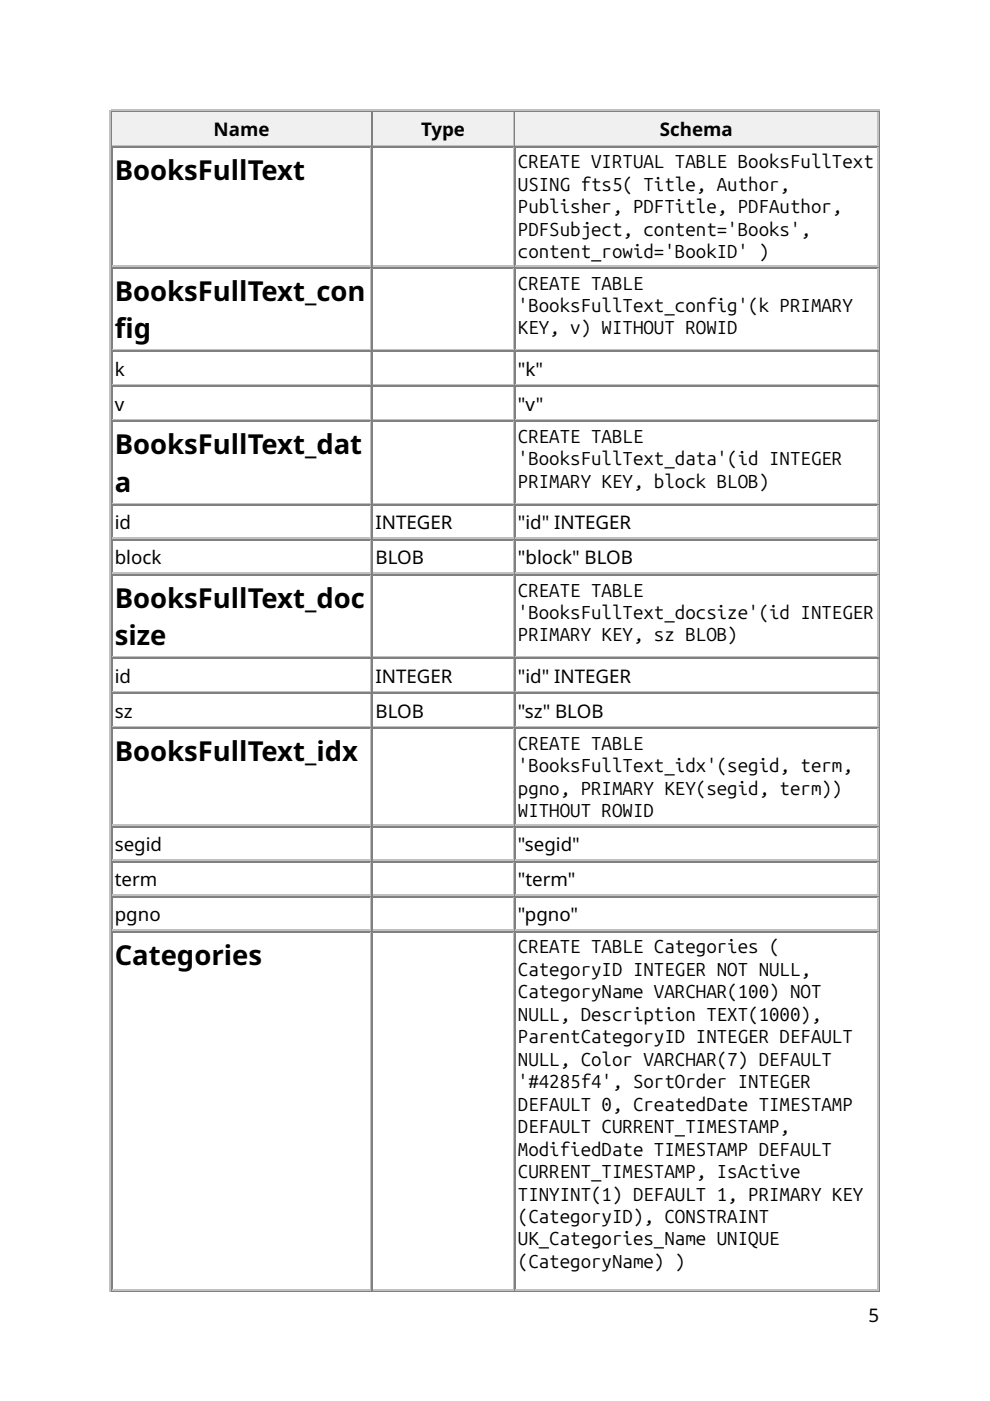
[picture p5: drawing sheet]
<svg xmlns="http://www.w3.org/2000/svg" width="210mm" height="297mm" viewBox="0 0 210 297" stroke-linecap="round" stroke-linejoin="round" font-family="sans-serif">
<defs><g id="words">
<g font-size="5.8">
<text x="24.3" y="38.1">BooksFullText</text>
<text x="24.3" y="63.8">BooksFullText_con</text>
<text x="24.3" y="71.7">fg</text>
<text x="24.3" y="71.7">i</text>
<text x="24.3" y="96.3">BooksFullText_dat</text>
<text x="24.3" y="104.2">a</text>
<text x="24.3" y="128.9">BooksFullText_doc</text>
<text x="24.3" y="136.8">size</text>
<text x="24.3" y="161.4">BooksFullText_idx</text>
<text x="24.3" y="204.5">Categories</text>
</g>
<g font-size="4">
<text x="45.3" y="28.8">Name</text>
<text x="89.3" y="28.8">Type</text>
<text x="139.9" y="28.8">Schema</text>
<text x="109.8" y="35.7">CREATE VIRTUAL TABLE BooksFullText</text>
<text x="109.8" y="40.5">USING fts5( Title, Author,</text>
<text x="109.8" y="45.2">Publisher, PDFTitle, PDFAuthor,</text>
<text x="109.8" y="50">PDFSubject, content='Books',</text>
<text x="109.8" y="54.8">content_rowid='BookID' )</text>
<text x="109.8" y="61.4">CREATE TABLE</text>
<text x="109.8" y="66.1">'BooksFullText_config'(k PRIMARY</text>
<text x="109.8" y="70.9">KEY, v) WITHOUT ROWID</text>
<text x="24.3" y="79.6">k</text>
<text x="109.8" y="79.6">&quot;k&quot;</text>
<text x="24.3" y="87">v</text>
<text x="109.8" y="87">&quot;v&quot;</text>
<text x="109.8" y="93.9">CREATE TABLE</text>
<text x="109.8" y="98.7">'BooksFullText_data'(id INTEGER</text>
<text x="109.8" y="103.5">PRIMARY KEY, block BLOB)</text>
<text x="24.3" y="112.2">id</text>
<text x="79.6" y="112.2">INTEGER</text>
<text x="109.8" y="112.2">&quot;id&quot; INTEGER</text>
<text x="24.3" y="119.6">block</text>
<text x="79.6" y="119.6">BLOB</text>
<text x="109.8" y="119.6">&quot;block&quot; BLOB</text>
<text x="109.8" y="126.5">CREATE TABLE</text>
<text x="109.8" y="131.2">'BooksFullText_docsize'(id INTEGER</text>
<text x="109.8" y="136">PRIMARY KEY, sz BLOB)</text>
<text x="24.3" y="144.7">id</text>
<text x="79.6" y="144.7">INTEGER</text>
<text x="109.8" y="144.7">&quot;id&quot; INTEGER</text>
<text x="24.3" y="152.1">sz</text>
<text x="79.6" y="152.1">BLOB</text>
<text x="109.8" y="152.1">&quot;sz&quot; BLOB</text>
<text x="109.8" y="159">CREATE TABLE</text>
<text x="109.8" y="163.8">'BooksFullText_idx'(segid, term,</text>
<text x="109.8" y="168.5">pgno, PRIMARY KEY(segid, term))</text>
<text x="109.8" y="173.3">WITHOUT ROWID</text>
<text x="24.3" y="180.4">segid</text>
<text x="109.8" y="180.4">&quot;segid&quot;</text>
<text x="24.3" y="187.9">term</text>
<text x="109.8" y="187.9">&quot;term&quot;</text>
<text x="24.3" y="195.3">pgno</text>
<text x="109.8" y="195.3">&quot;pgno&quot;</text>
<text x="109.8" y="202.1">CREATE TABLE Categories (</text>
<text x="109.8" y="206.9">CategoryID INTEGER NOT NULL,</text>
<text x="109.8" y="211.7">CategoryName VARCHAR(100) NOT</text>
<text x="109.8" y="216.4">NULL, Description TEXT(1000),</text>
<text x="109.8" y="221.2">ParentCategoryID INTEGER DEFAULT</text>
<text x="109.8" y="226">NULL, Color VARCHAR(7) DEFAULT</text>
<text x="109.8" y="230.7">'#4285f4', SortOrder INTEGER</text>
<text x="109.8" y="235.5">DEFAULT 0, CreatedDate TIMESTAMP</text>
<text x="109.8" y="240.2">DEFAULT CURRENT_TIMESTAMP,</text>
<text x="109.8" y="245">ModifiedDate TIMESTAMP DEFAULT</text>
<text x="109.8" y="249.8">CURRENT_TIMESTAMP, IsActive</text>
<text x="109.8" y="254.5">TINYINT(1) DEFAULT 1, PRIMARY KEY</text>
<text x="109.8" y="259.3">(CategoryID), CONSTRAINT</text>
<text x="109.8" y="264.1">UK_Categories_Name UNIQUE</text>
<text x="109.8" y="268.8">(CategoryName) )</text>
<text x="184.1" y="280.2">5</text>
</g>
</g></defs>
<path d="M23.4 23.3v250.5M23.5 23.4h163M23.8 30.8h55M78.7 23.8v6.9" fill="none" stroke="#c0c0c0" stroke-width=".26"/>
<path d="M23.7 23.5v7.5M23.8 23.7h55M186.4 23.5v250.1M23.5 273.7h163" fill="none" stroke="#808080" stroke-width=".26"/>
<g fill="#f0f0f0">
<path d="M23.8 23.8h54.8v6.9h-54.8z"/>
<path d="M45.2 24.3h11.9v5.9h-11.9z"/>
</g>
<path d="M79 23.5v7.5M79.1 23.7h29.9" fill="none" stroke="#808080" stroke-width=".26"/>
<path d="M79.1 30.8h29.9M108.9 23.8v6.9" fill="none" stroke="#c0c0c0" stroke-width=".26"/>
<g fill="#f0f0f0">
<path d="M79.1 23.8h29.6v6.9h-29.6z"/>
<path d="M89.2 24.3h9.5v5.9h-9.5z"/>
</g>
<path d="M109.1 23.5v7.5M109.3 23.7h77" fill="none" stroke="#808080" stroke-width=".26"/>
<path d="M109.3 30.8h77M186.1 23.8v6.9" fill="none" stroke="#c0c0c0" stroke-width=".26"/>
<g fill="#f0f0f0">
<path d="M109.3 23.8h76.7v6.9h-76.7z"/>
<path d="M139.7 24.3h15.9v5.9h-15.9z"/>
</g>
<g fill="none" stroke="#808080" stroke-width=".26">
<path d="M23.7 31v242.6M23.8 31.1h55M79 31v242.6M79.1 31.1h29.9M109.1 31v242.6M109.3 31.1h77M23.8 56.8h55M79.1 56.8h29.9M109.3 56.8h77M23.8 74.5h55M79.1 74.5h29.9M109.3 74.5h77"/>
<path d="M23.8 81.9h55M23.8 89.3h55M79.1 81.9h29.9M79.1 89.3h29.9M109.3 81.9h77M109.3 89.3h77M23.8 107h55M23.8 114.4h55M79.1 107h29.9M79.1 114.4h29.9M109.3 107h77M109.3 114.4h77"/>
<path d="M23.8 121.8h55M23.8 139.6h55M79.1 121.8h29.9M79.1 139.6h29.9M109.3 121.8h77M109.3 139.6h77M23.8 147h55M23.8 154.4h55M79.1 147h29.9M79.1 154.4h29.9M109.3 147h77M109.3 154.4h77"/>
<path d="M23.8 175.3h55M79.1 175.3h29.9M109.3 175.3h77M23.8 182.7h55M23.8 190.1h55M23.8 197.5h55M79.1 182.7h29.9M79.1 190.1h29.9M79.1 197.5h29.9M109.3 182.7h77M109.3 190.1h77M109.3 197.5h77"/>
</g>
<g fill="none" stroke="#c0c0c0" stroke-width=".26">
<path d="M78.7 31.2v25.2M108.9 31.2v25.2M186.1 31.2v25.2M23.8 56.5h55M78.7 56.9v17.2M79.1 56.5h29.9M108.9 56.9v17.2M109.3 56.5h77M186.1 56.9v17.2M23.8 74.2h55M78.7 74.6v6.9M79.1 74.2h29.9"/>
<path d="M108.9 74.6v6.9M109.3 74.2h77M186.1 74.6v6.9M23.8 81.6h55M23.8 89h55M78.7 82v6.9M78.7 89.4v17.2M79.1 81.6h29.9M79.1 89h29.9M108.9 82v6.9M108.9 89.4v17.2M109.3 81.6h77"/>
<path d="M109.3 89h77M186.1 82v6.9M186.1 89.4v17.2M23.8 106.8h55M23.8 114.2h55M78.7 107.2v6.8M78.7 114.6v6.8M79.1 106.8h29.9M79.1 114.2h29.9M108.9 107.2v6.8M108.9 114.6v6.8M109.3 106.8h77"/>
<path d="M109.3 114.2h77M186.1 107.2v6.8M186.1 114.6v6.8M23.8 121.6h55M23.8 139.3h55M78.7 122v17.2M78.7 139.7v6.9M79.1 121.6h29.9M79.1 139.3h29.9M108.9 122v17.2M108.9 139.7v6.9M109.3 121.6h77"/>
<path d="M109.3 139.3h77M186.1 122v17.2M186.1 139.7v6.9M23.8 146.7h55M23.8 154.1h55M78.7 147.1v6.9M78.7 154.5v20.4M79.1 146.7h29.9M79.1 154.1h29.9M108.9 147.1v6.9M108.9 154.5v20.4M109.3 146.7h77"/>
<path d="M109.3 154.1h77M186.1 147.1v6.9M186.1 154.5v20.4M23.8 175h55M78.7 175.4v6.9M79.1 175h29.9M108.9 175.4v6.9M109.3 175h77M186.1 175.4v6.9M23.8 182.4h55M23.8 189.8h55M23.8 197.2h55"/>
<path d="M78.7 182.8v6.9M78.7 190.2v6.9M78.7 197.6v75.7M79.1 182.4h29.9M79.1 189.8h29.9M79.1 197.2h29.9M108.9 182.8v6.9M108.9 190.2v6.9M108.9 197.6v75.7M109.3 182.4h77M109.3 189.8h77M109.3 197.2h77"/>
<path d="M186.1 182.8v6.9M186.1 190.2v6.9M186.1 197.6v75.7M23.8 273.4h55M79.1 273.4h29.9M109.3 273.4h77"/>
</g>
<use href="#words"/>
</svg>
